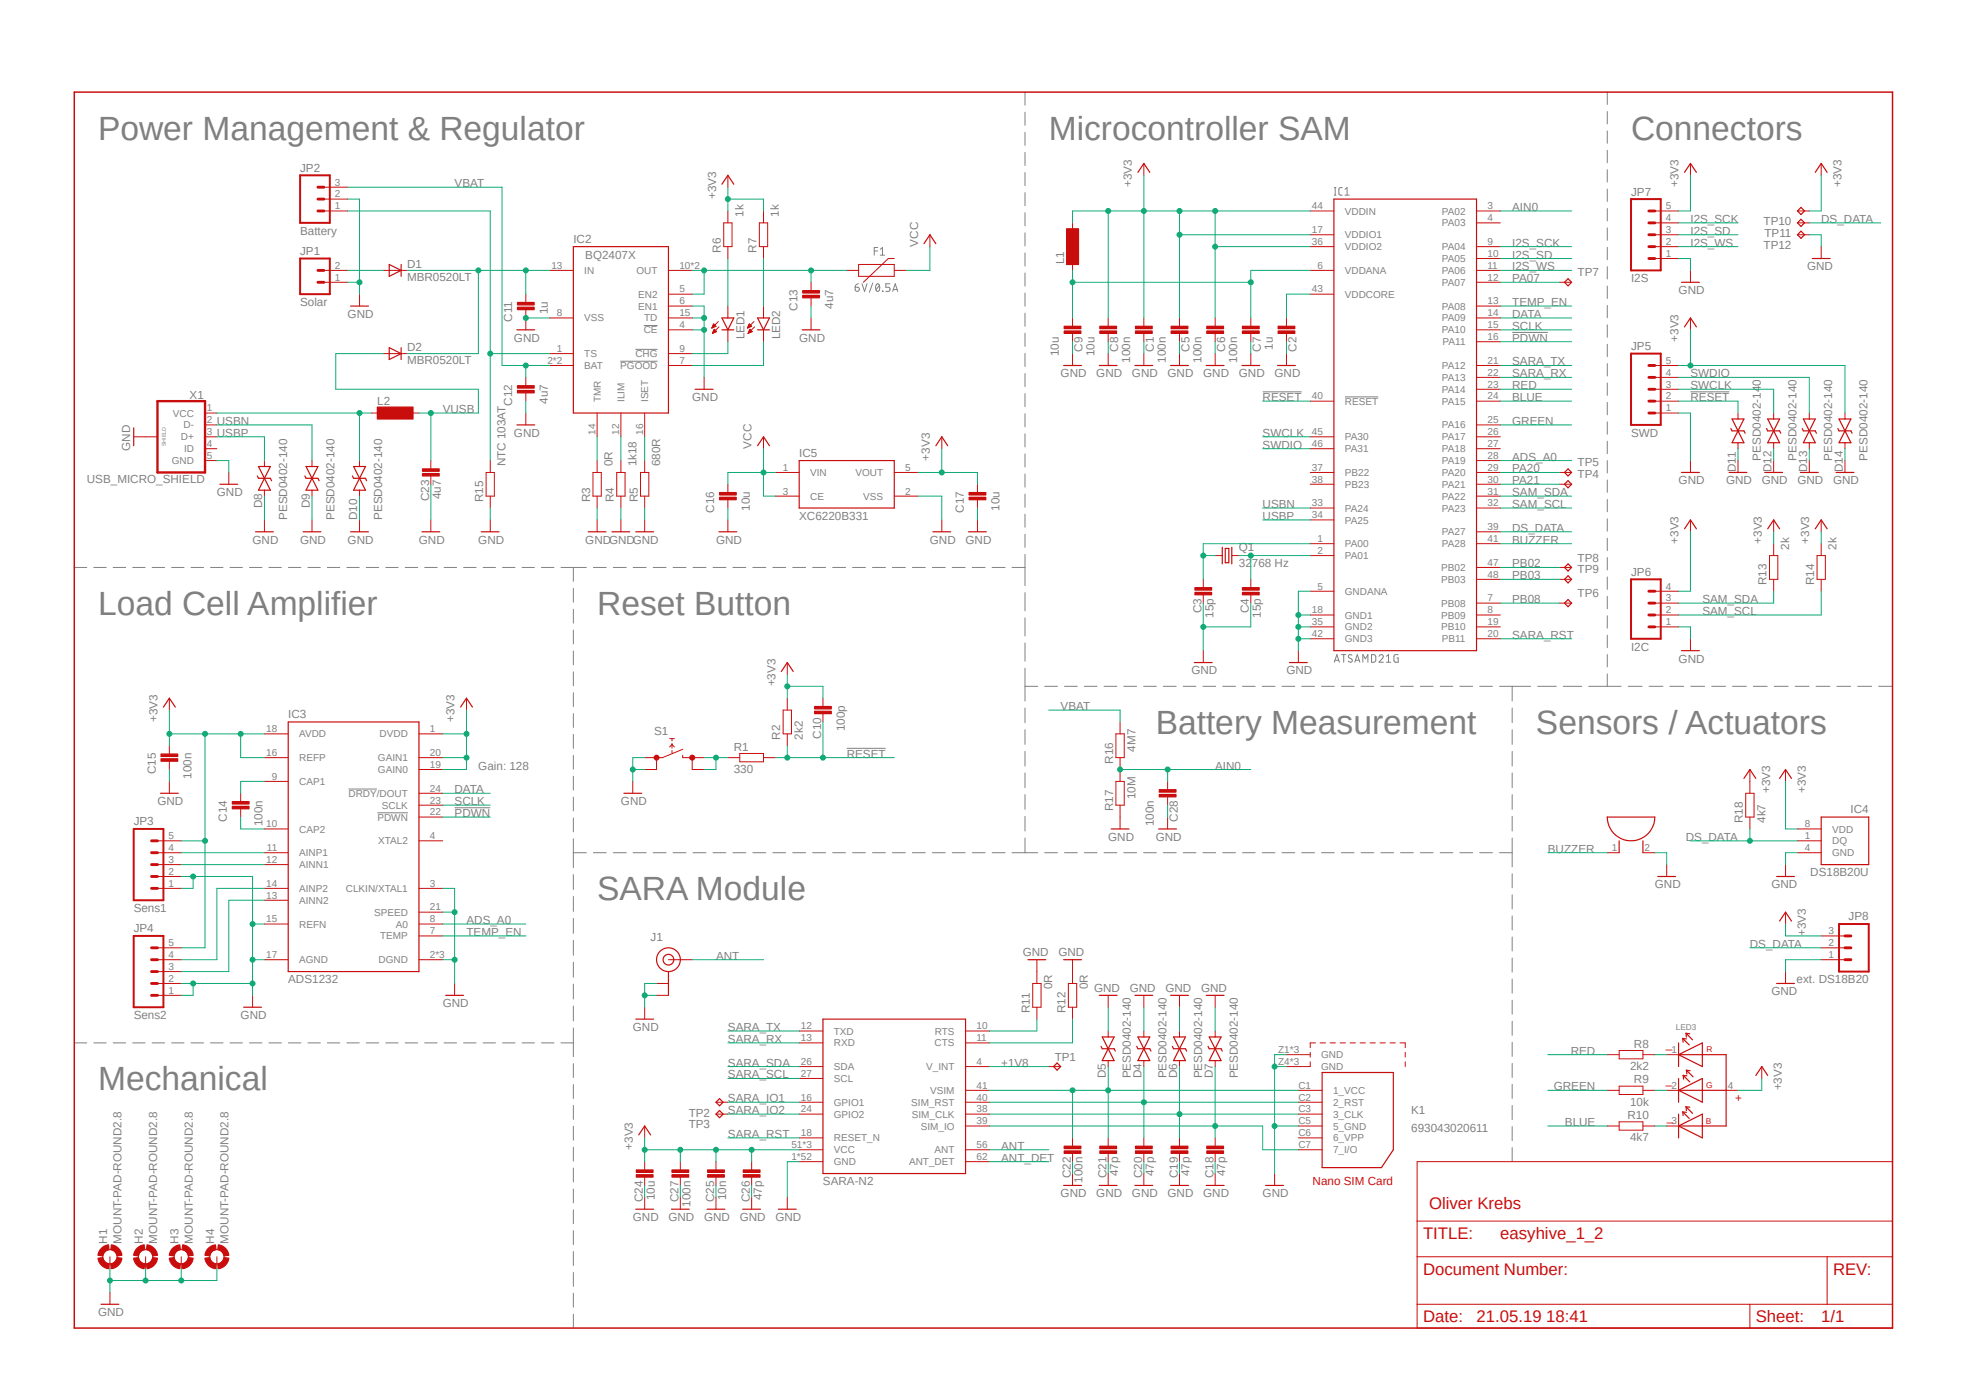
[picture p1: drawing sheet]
<svg xmlns="http://www.w3.org/2000/svg" width="420mm" height="297mm" viewBox="0 0 420 297" stroke-linecap="round" stroke-linejoin="round" font-family="sans-serif">
<defs><g id="words">
<g font-size="7.2" fill="#808080">
<text x="21" y="29.8">Power Management &amp; Regulator</text>
<text x="224.1" y="29.8">Microcontroller SAM</text>
<text x="348.6" y="29.8">Connectors</text>
<text x="21" y="131.4">Load Cell Amplifier</text>
<text x="127.6" y="131.4">Reset Button</text>
<text x="247" y="156.8">Battery Measurement</text>
<text x="328.3" y="156.8">Sensors / Actuators</text>
<text x="127.6" y="192.4">SARA Module</text>
<text x="21" y="233">Mechanical</text>
</g>
<g font-size="3.6" fill="#c90d0c">
<text x="305.4" y="258.4">Oliver Krebs</text>
<text x="304.1" y="264.8">TITLE:</text>
<text x="320.6" y="264.8">easyhive_1_2</text>
<text x="304.1" y="272.4">Document Number:</text>
<text x="391.8" y="272.4">REV:</text>
<text x="304.1" y="282.5">Date:</text>
<text x="315.6" y="282.5">21.05.19 18:41</text>
<text x="375.2" y="282.5">Sheet:</text>
<text x="389.2" y="282.5">1/1</text>
</g>
<g font-size="2.5" fill="#808080">
<text x="64.1" y="36.7">JP2</text>
<text x="97.1" y="40">VBAT</text>
<text x="241.9" y="40" transform="rotate(-90 241.9 40)">+3V3</text>
<text x="348.6" y="41.8">JP7</text>
<text x="358.7" y="40" transform="rotate(-90 358.7 40)">+3V3</text>
<text x="393.5" y="40" transform="rotate(-90 393.5 40)">+3V3</text>
<text x="153" y="42.5" transform="rotate(-90 153 42.5)">+3V3</text>
<text x="158.9" y="46.4" transform="rotate(-90 158.9 46.4)">1k</text>
<text x="166.5" y="46.4" transform="rotate(-90 166.5 46.4)">1k</text>
<text x="323.2" y="45.1">AIN0</text>
<text x="361.3" y="47.6">I2S_SCK</text>
<text x="389.2" y="47.6">DS_DATA</text>
<text x="64.1" y="50.2">Battery</text>
<text x="122.5" y="51.9">IC2</text>
<text x="154.1" y="54" transform="rotate(-90 154.1 54)">R6</text>
<text x="161.7" y="54" transform="rotate(-90 161.7 54)">R7</text>
<text x="196.2" y="52.7" transform="rotate(-90 196.2 52.7)">VCC</text>
<text x="323.2" y="52.7">I2S_SCK</text>
<text x="361.3" y="50.2">I2S_SD</text>
<text x="361.3" y="52.7">I2S_WS</text>
<text x="376.9" y="48.1">TP10</text>
<text x="376.9" y="53.2">TP12</text>
<text x="377.1" y="50.7">TP11</text>
<text x="64.1" y="54.5">JP1</text>
<text x="87" y="57.3">D1</text>
<text x="125.1" y="55.2">BQ2407X</text>
<text x="227.4" y="56.5" transform="rotate(-90 227.4 56.5)">L1</text>
<text x="323.2" y="55.2">I2S_SD</text>
<text x="323.2" y="57.8">I2S_WS</text>
<text x="337.1" y="59.1">TP7</text>
<text x="386.2" y="57.8">GND</text>
<text x="64.1" y="65.4">Solar</text>
<text x="87" y="60.1">MBR0520LT</text>
<text x="323.2" y="65.4">TEMP_EN</text>
<text x="323.2" y="60.3">PA07</text>
<text x="348.6" y="60.3">I2S</text>
<text x="358.7" y="62.9">GND</text>
<text x="74.3" y="67.9">GND</text>
<text x="109.5" y="68.8" transform="rotate(-90 109.5 68.8)">C11</text>
<text x="117.1" y="67.2" transform="rotate(-90 117.1 67.2)">1u</text>
<text x="170.4" y="66.4" transform="rotate(-90 170.4 66.4)">C13</text>
<text x="178" y="66" transform="rotate(-90 178 66)">4u7</text>
<text x="323.2" y="67.9">DATA</text>
<text x="323.2" y="70.5">SCLK</text>
<text x="87" y="77.9">MBR0520LT</text>
<text x="87" y="75.1">D2</text>
<text x="109.8" y="73">GND</text>
<text x="159.1" y="72.5" transform="rotate(-90 159.1 72.5)">LED1</text>
<text x="166.7" y="72.5" transform="rotate(-90 166.7 72.5)">LED2</text>
<text x="170.8" y="73">GND</text>
<text x="226.3" y="76.2" transform="rotate(-90 226.3 76.2)">10u</text>
<text x="231.4" y="75.2" transform="rotate(-90 231.4 75.2)">C9</text>
<text x="233.9" y="76.2" transform="rotate(-90 233.9 76.2)">10u</text>
<text x="239" y="75.2" transform="rotate(-90 239 75.2)">C8</text>
<text x="241.5" y="77.6" transform="rotate(-90 241.5 77.6)">100n</text>
<text x="246.6" y="75.2" transform="rotate(-90 246.6 75.2)">C1</text>
<text x="249.1" y="77.6" transform="rotate(-90 249.1 77.6)">100n</text>
<text x="254.2" y="75.2" transform="rotate(-90 254.2 75.2)">C5</text>
<text x="256.8" y="77.6" transform="rotate(-90 256.8 77.6)">100n</text>
<text x="261.8" y="75.2" transform="rotate(-90 261.8 75.2)">C6</text>
<text x="264.4" y="77.6" transform="rotate(-90 264.4 77.6)">100n</text>
<text x="269.5" y="75.2" transform="rotate(-90 269.5 75.2)">C7</text>
<text x="272" y="74.8" transform="rotate(-90 272 74.8)">1u</text>
<text x="277.1" y="75.2" transform="rotate(-90 277.1 75.2)">C2</text>
<text x="323.2" y="73">PDWN</text>
<text x="348.6" y="74.8">JP5</text>
<text x="358.7" y="73" transform="rotate(-90 358.7 73)">+3V3</text>
<text x="226.7" y="80.6">GND</text>
<text x="234.3" y="80.6">GND</text>
<text x="241.9" y="80.6">GND</text>
<text x="249.5" y="80.6">GND</text>
<text x="257.1" y="80.6">GND</text>
<text x="264.8" y="80.6">GND</text>
<text x="272.4" y="80.6">GND</text>
<text x="323.2" y="83.2">RED</text>
<text x="323.2" y="78.1">SARA_TX</text>
<text x="323.2" y="80.6">SARA_RX</text>
<text x="361.3" y="83.2">SWCLK</text>
<text x="361.3" y="80.6">SWDIO</text>
<text x="40.5" y="85.2">X1</text>
<text x="80.6" y="86.5">L2</text>
<text x="94.6" y="88.3">VUSB</text>
<text x="109.5" y="86.7" transform="rotate(-90 109.5 86.7)">C12</text>
<text x="117.1" y="86.3" transform="rotate(-90 117.1 86.3)">4u7</text>
<text x="147.9" y="85.7">GND</text>
<text x="269.8" y="85.7">RESET</text>
<text x="323.2" y="85.7">BLUE</text>
<text x="361.3" y="85.7">RESET</text>
<text x="46.4" y="90.8">USBN</text>
<text x="46.4" y="93.3">USBP</text>
<text x="109.8" y="93.3">GND</text>
<text x="160.6" y="95.9" transform="rotate(-90 160.6 95.9)">VCC</text>
<text x="269.8" y="93.3">SWCLK</text>
<text x="269.8" y="95.9">SWDIO</text>
<text x="323.2" y="90.8">GREEN</text>
<text x="348.6" y="93.3">SWD</text>
<text x="27.8" y="96.3" transform="rotate(-90 27.8 96.3)">GND</text>
<text x="108.1" y="99.7" transform="rotate(-90 108.1 99.7)">NTC 103AT</text>
<text x="130.9" y="99.7" transform="rotate(-90 130.9 99.7)">0R</text>
<text x="136" y="99.7" transform="rotate(-90 136 99.7)">1k18</text>
<text x="141.1" y="99.7" transform="rotate(-90 141.1 99.7)">680R</text>
<text x="170.8" y="97.7">IC5</text>
<text x="198.7" y="98.4" transform="rotate(-90 198.7 98.4)">+3V3</text>
<text x="323.2" y="101">PA20</text>
<text x="323.2" y="98.4">ADS_A0</text>
<text x="337.1" y="99.7">TP5</text>
<text x="371" y="101" transform="rotate(-90 371 101)">D11</text>
<text x="376.3" y="98.4" transform="rotate(-90 376.3 98.4)">PESD0402-140</text>
<text x="378.6" y="101" transform="rotate(-90 378.6 101)">D12</text>
<text x="383.9" y="98.4" transform="rotate(-90 383.9 98.4)">PESD0402-140</text>
<text x="386.2" y="101" transform="rotate(-90 386.2 101)">D13</text>
<text x="391.5" y="98.4" transform="rotate(-90 391.5 98.4)">PESD0402-140</text>
<text x="393.8" y="101" transform="rotate(-90 393.8 101)">D14</text>
<text x="399.1" y="98.4" transform="rotate(-90 399.1 98.4)">PESD0402-140</text>
<text x="18.6" y="103.2">USB_MICRO_SHIELD</text>
<text x="46.4" y="106">GND</text>
<text x="91.7" y="107.1" transform="rotate(-90 91.7 107.1)">C23</text>
<text x="94.2" y="106.6" transform="rotate(-90 94.2 106.6)">4u7</text>
<text x="103.3" y="107.3" transform="rotate(-90 103.3 107.3)">R15</text>
<text x="126.1" y="107.3" transform="rotate(-90 126.1 107.3)">R3</text>
<text x="131.2" y="107.3" transform="rotate(-90 131.2 107.3)">R4</text>
<text x="136.3" y="107.3" transform="rotate(-90 136.3 107.3)">R5</text>
<text x="323.2" y="106">SAM_SDA</text>
<text x="323.2" y="103.5">PA21</text>
<text x="337.1" y="102.2">TP4</text>
<text x="358.7" y="103.5">GND</text>
<text x="368.9" y="103.5">GND</text>
<text x="376.5" y="103.5">GND</text>
<text x="384.1" y="103.5">GND</text>
<text x="391.7" y="103.5">GND</text>
<text x="56" y="108.6" transform="rotate(-90 56 108.6)">D8</text>
<text x="61.4" y="111.1" transform="rotate(-90 61.4 111.1)">PESD0402-140</text>
<text x="66.2" y="108.6" transform="rotate(-90 66.2 108.6)">D9</text>
<text x="71.5" y="111.1" transform="rotate(-90 71.5 111.1)">PESD0402-140</text>
<text x="76.3" y="111.1" transform="rotate(-90 76.3 111.1)">D10</text>
<text x="81.7" y="111.1" transform="rotate(-90 81.7 111.1)">PESD0402-140</text>
<text x="152.6" y="109.6" transform="rotate(-90 152.6 109.6)">C16</text>
<text x="160.3" y="109.2" transform="rotate(-90 160.3 109.2)">10u</text>
<text x="170.8" y="111.1">XC6220B331</text>
<text x="206" y="109.6" transform="rotate(-90 206 109.6)">C17</text>
<text x="213.6" y="109.2" transform="rotate(-90 213.6 109.2)">10u</text>
<text x="269.8" y="111.1">USBP</text>
<text x="269.8" y="108.6">USBN</text>
<text x="323.2" y="113.7">DS_DATA</text>
<text x="323.2" y="108.6">SAM_SCL</text>
<text x="54" y="116.2">GND</text>
<text x="64.1" y="116.2">GND</text>
<text x="74.3" y="116.2">GND</text>
<text x="89.5" y="116.2">GND</text>
<text x="102.2" y="116.2">GND</text>
<text x="125.1" y="116.2">GNDGNDGND</text>
<text x="153" y="116.2">GND</text>
<text x="198.7" y="116.2">GND</text>
<text x="206.4" y="116.2">GND</text>
<text x="264.8" y="117.7">Q1</text>
<text x="323.2" y="116.2">BUZZER</text>
<text x="358.7" y="116.2" transform="rotate(-90 358.7 116.2)">+3V3</text>
<text x="376.5" y="116.2" transform="rotate(-90 376.5 116.2)">+3V3</text>
<text x="382.4" y="117.5" transform="rotate(-90 382.4 117.5)">2k</text>
<text x="386.7" y="116.2" transform="rotate(-90 386.7 116.2)">+3V3</text>
<text x="392.5" y="117.5" transform="rotate(-90 392.5 117.5)">2k</text>
<text x="264.8" y="121.3">32768 Hz</text>
<text x="323.2" y="121.3">PB02</text>
<text x="323.2" y="123.8">PB03</text>
<text x="337.1" y="120">TP8</text>
<text x="337.1" y="122.5">TP9</text>
<text x="348.6" y="123">JP6</text>
<text x="377.6" y="125.1" transform="rotate(-90 377.6 125.1)">R13</text>
<text x="387.7" y="125.1" transform="rotate(-90 387.7 125.1)">R14</text>
<text x="256.8" y="131.1" transform="rotate(-90 256.8 131.1)">C3</text>
<text x="266.9" y="131.1" transform="rotate(-90 266.9 131.1)">C4</text>
<text x="323.2" y="128.9">PB08</text>
<text x="337.1" y="127.6">TP6</text>
<text x="363.8" y="128.9">SAM_SDA</text>
<text x="363.8" y="131.4">SAM_SCL</text>
<text x="259.3" y="132" transform="rotate(-90 259.3 132)">15p</text>
<text x="269.5" y="132" transform="rotate(-90 269.5 132)">15p</text>
<text x="323.2" y="136.5">SARA_RST</text>
<text x="348.6" y="139">I2C</text>
<text x="358.7" y="141.6">GND</text>
<text x="165.7" y="146.7" transform="rotate(-90 165.7 146.7)">+3V3</text>
<text x="254.6" y="144.1">GND</text>
<text x="274.9" y="144.1">GND</text>
<text x="33.7" y="154.3" transform="rotate(-90 33.7 154.3)">+3V3</text>
<text x="61.6" y="153.5">IC3</text>
<text x="97.1" y="154.3" transform="rotate(-90 97.1 154.3)">+3V3</text>
<text x="226.7" y="151.7">VBAT</text>
<text x="139.8" y="157.1">S1</text>
<text x="156.8" y="160.4">R1</text>
<text x="166.8" y="158.1" transform="rotate(-90 166.8 158.1)">R2</text>
<text x="171.6" y="158.1" transform="rotate(-90 171.6 158.1)">2k2</text>
<text x="175.5" y="157.8" transform="rotate(-90 175.5 157.8)">C10</text>
<text x="180.6" y="156.3" transform="rotate(-90 180.6 156.3)">100p</text>
<text x="181" y="161.9">RESET</text>
<text x="242.7" y="160.6" transform="rotate(-90 242.7 160.6)">4M7</text>
<text x="33.3" y="165.5" transform="rotate(-90 33.3 165.5)">C15</text>
<text x="40.9" y="166.5" transform="rotate(-90 40.9 166.5)">100n</text>
<text x="102.2" y="164.4">Gain: 128</text>
<text x="156.8" y="165.2">330</text>
<text x="237.9" y="163.2" transform="rotate(-90 237.9 163.2)">R16</text>
<text x="259.7" y="164.4">AIN0</text>
<text x="33.7" y="172.1">GND</text>
<text x="97.1" y="169.5">DATA</text>
<text x="97.1" y="172.1">SCLK</text>
<text x="132.7" y="172.1">GND</text>
<text x="237.9" y="173.3" transform="rotate(-90 237.9 173.3)">R17</text>
<text x="242.7" y="170.8" transform="rotate(-90 242.7 170.8)">10M</text>
<text x="378.3" y="169.5" transform="rotate(-90 378.3 169.5)">+3V3</text>
<text x="385.9" y="169.5" transform="rotate(-90 385.9 169.5)">+3V3</text>
<text x="395.5" y="173.8">IC4</text>
<text x="28.6" y="176.4">JP3</text>
<text x="48.5" y="175.6" transform="rotate(-90 48.5 175.6)">C14</text>
<text x="56.1" y="176.6" transform="rotate(-90 56.1 176.6)">100n</text>
<text x="97.1" y="174.6">PDWN</text>
<text x="236.8" y="179.7">GND</text>
<text x="246.6" y="176.6" transform="rotate(-90 246.6 176.6)">100n</text>
<text x="247" y="179.7">GND</text>
<text x="251.7" y="175.6" transform="rotate(-90 251.7 175.6)">C28</text>
<text x="360.3" y="179.7">DS_DATA</text>
<text x="372.5" y="175.9" transform="rotate(-90 372.5 175.9)">R18</text>
<text x="377.3" y="175.9" transform="rotate(-90 377.3 175.9)">4k7</text>
<text x="330.8" y="182.2">BUZZER</text>
<text x="353.7" y="189.8">GND</text>
<text x="378.6" y="189.8">GND</text>
<text x="386.9" y="187.3">DS18B20U</text>
<text x="28.6" y="194.9">Sens1</text>
<text x="99.7" y="197.5">ADS_A0</text>
<text x="395.1" y="196.7">JP8</text>
<text x="28.6" y="199.2">JP4</text>
<text x="99.7" y="200">TEMP_EN</text>
<text x="139.1" y="201">J1</text>
<text x="374" y="202.5">DS_DATA</text>
<text x="385.9" y="200" transform="rotate(-90 385.9 200)">+3V3</text>
<text x="153" y="205.1">ANT</text>
<text x="218.6" y="204.3">GND</text>
<text x="226.2" y="204.3">GND</text>
<text x="61.6" y="210.2">ADS1232</text>
<text x="94.6" y="215.2">GND</text>
<text x="224.9" y="211.4" transform="rotate(-90 224.9 211.4)">0R</text>
<text x="232.5" y="211.4" transform="rotate(-90 232.5 211.4)">0R</text>
<text x="233.8" y="211.9">GND</text>
<text x="241.4" y="211.9">GND</text>
<text x="249.1" y="211.9">GND</text>
<text x="256.7" y="211.9">GND</text>
<text x="378.6" y="212.7">GND</text>
<text x="384" y="210.2">ext. DS18B20</text>
<text x="28.6" y="217.8">Sens2</text>
<text x="51.4" y="217.8">GND</text>
<text x="135.2" y="220.3">GND</text>
<text x="155.6" y="220.3">SARA_TX</text>
<text x="220.1" y="216.5" transform="rotate(-90 220.1 216.5)">R11</text>
<text x="227.7" y="216.5" transform="rotate(-90 227.7 216.5)">R12</text>
<text x="155.6" y="222.9">SARA_RX</text>
<text x="155.6" y="227.9">SARA_SDA</text>
<text x="214" y="227.9">+1V8</text>
<text x="225.4" y="226.7">TP1</text>
<text x="335.7" y="225.4">RED</text>
<text x="349.2" y="223.9">R8</text>
<text x="155.6" y="230.5">SARA_SCL</text>
<text x="236.3" y="230.5" transform="rotate(-90 236.3 230.5)">D5</text>
<text x="241.7" y="230.5" transform="rotate(-90 241.7 230.5)">PESD0402-140</text>
<text x="244" y="230.5" transform="rotate(-90 244 230.5)">D4</text>
<text x="249.3" y="230.5" transform="rotate(-90 249.3 230.5)">PESD0402-140</text>
<text x="251.6" y="230.5" transform="rotate(-90 251.6 230.5)">D6</text>
<text x="256.9" y="230.5" transform="rotate(-90 256.9 230.5)">PESD0402-140</text>
<text x="259.2" y="230.5" transform="rotate(-90 259.2 230.5)">D7</text>
<text x="264.5" y="230.5" transform="rotate(-90 264.5 230.5)">PESD0402-140</text>
<text x="332.1" y="233">GREEN</text>
<text x="348.4" y="228.7">2k2</text>
<text x="349.2" y="231.5">R9</text>
<text x="380.8" y="233" transform="rotate(-90 380.8 233)">+3V3</text>
<text x="147.2" y="238.6">TP2</text>
<text x="155.6" y="235.6">SARA_IO1</text>
<text x="155.6" y="238.1">SARA_IO2</text>
<text x="301.6" y="238.1">K1</text>
<text x="347.8" y="239.1">R10</text>
<text x="348.4" y="236.3">10k</text>
<text x="135.2" y="245.7" transform="rotate(-90 135.2 245.7)">+3V3</text>
<text x="147.2" y="241.1">TP3</text>
<text x="155.6" y="243.2">SARA_RST</text>
<text x="214" y="245.7">ANT</text>
<text x="301.6" y="241.9">693043020611</text>
<text x="334.4" y="240.6">BLUE</text>
<text x="348.4" y="243.9">4k7</text>
<text x="214" y="248.2">ANT_DET</text>
<text x="228.8" y="251.8" transform="rotate(-90 228.8 251.8)">C22</text>
<text x="236.4" y="251.8" transform="rotate(-90 236.4 251.8)">C21</text>
<text x="239" y="251.4" transform="rotate(-90 239 251.4)">47p</text>
<text x="244.1" y="251.8" transform="rotate(-90 244.1 251.8)">C20</text>
<text x="246.6" y="251.4" transform="rotate(-90 246.6 251.4)">47p</text>
<text x="251.7" y="251.8" transform="rotate(-90 251.7 251.8)">C19</text>
<text x="254.2" y="251.4" transform="rotate(-90 254.2 251.4)">47p</text>
<text x="259.3" y="251.8" transform="rotate(-90 259.3 251.8)">C18</text>
<text x="261.8" y="251.4" transform="rotate(-90 261.8 251.4)">47p</text>
<text x="137.4" y="256.9" transform="rotate(-90 137.4 256.9)">C24</text>
<text x="139.9" y="256.5" transform="rotate(-90 139.9 256.5)">10u</text>
<text x="145" y="256.9" transform="rotate(-90 145 256.9)">C27</text>
<text x="147.6" y="257.9" transform="rotate(-90 147.6 257.9)">100n</text>
<text x="152.6" y="256.9" transform="rotate(-90 152.6 256.9)">C25</text>
<text x="155.2" y="256.5" transform="rotate(-90 155.2 256.5)">10n</text>
<text x="160.3" y="256.9" transform="rotate(-90 160.3 256.9)">C26</text>
<text x="162.8" y="256.5" transform="rotate(-90 162.8 256.5)">47p</text>
<text x="175.9" y="253.3">SARA-N2</text>
<text x="226.7" y="255.9">GND</text>
<text x="231.4" y="252.8" transform="rotate(-90 231.4 252.8)">100n</text>
<text x="234.3" y="255.9">GND</text>
<text x="241.9" y="255.9">GND</text>
<text x="249.5" y="255.9">GND</text>
<text x="257.1" y="255.9">GND</text>
<text x="269.8" y="255.9">GND</text>
<text x="135.2" y="260.9">GND</text>
<text x="142.9" y="260.9">GND</text>
<text x="150.5" y="260.9">GND</text>
<text x="158.1" y="260.9">GND</text>
<text x="165.7" y="260.9">GND</text>
<text x="22.9" y="265.8" transform="rotate(-90 22.9 265.8)">H1</text>
<text x="26" y="265.8" transform="rotate(-90 26 265.8)">MOUNT-PAD-ROUND2.8</text>
<text x="30.5" y="265.8" transform="rotate(-90 30.5 265.8)">H2</text>
<text x="33.6" y="265.8" transform="rotate(-90 33.6 265.8)">MOUNT-PAD-ROUND2.8</text>
<text x="38.1" y="265.8" transform="rotate(-90 38.1 265.8)">H3</text>
<text x="41.2" y="265.8" transform="rotate(-90 41.2 265.8)">MOUNT-PAD-ROUND2.8</text>
<text x="45.8" y="265.8" transform="rotate(-90 45.8 265.8)">H4</text>
<text x="48.8" y="265.8" transform="rotate(-90 48.8 265.8)">MOUNT-PAD-ROUND2.8</text>
<text x="21" y="281.3">GND</text>
</g>
<g font-size="2.5" fill="#c90d0c">
<text x="356" y="224.1">_</text>
<text x="356" y="231.8">_</text>
<text x="356.3" y="239.6">_</text>
<text x="370.8" y="235.4">+</text>
<text x="280.5" y="253.2">Nano SIM Card</text>
</g>
<g font-size="2.1" fill="#808080">
<text x="71.5" y="39.6">3</text>
<text x="71.5" y="44.7">1</text>
<text x="71.5" y="42.2">2</text>
<text x="280.4" y="44.7">44</text>
<text x="287.4" y="45.8">VDDIN</text>
<text x="308.1" y="45.8">PA02</text>
<text x="317.9" y="44.7">3</text>
<text x="317.9" y="47.3">4</text>
<text x="356" y="47.3">4</text>
<text x="356" y="44.7">5</text>
<text x="280.4" y="49.8">17</text>
<text x="280.4" y="52.3">36</text>
<text x="287.4" y="50.9">VDDIO1</text>
<text x="287.4" y="53.5">VDDIO2</text>
<text x="308.1" y="48.4">PA03</text>
<text x="308.1" y="53.5">PA04</text>
<text x="317.9" y="52.3">9</text>
<text x="356" y="52.3">2</text>
<text x="356" y="49.8">3</text>
<text x="71.5" y="60">1</text>
<text x="71.5" y="57.4">2</text>
<text x="117.8" y="57.4">13</text>
<text x="124.9" y="58.5">IN</text>
<text x="136" y="58.5">OUT</text>
<text x="145.2" y="57.4">10*2</text>
<text x="281.6" y="57.4">6</text>
<text x="287.4" y="58.5">VDDANA</text>
<text x="308.1" y="56">PA05</text>
<text x="308.1" y="58.5">PA06</text>
<text x="317.9" y="54.9">10</text>
<text x="317.9" y="57.4">11</text>
<text x="317.9" y="60">12</text>
<text x="356" y="54.9">1</text>
<text x="136.4" y="63.6">EN2</text>
<text x="145.2" y="65">6</text>
<text x="145.2" y="62.5">5</text>
<text x="280.4" y="62.5">43</text>
<text x="287.4" y="63.6">VDDCORE</text>
<text x="308.1" y="61.1">PA07</text>
<text x="317.9" y="65">13</text>
<text x="119" y="67.6">8</text>
<text x="124.9" y="68.7">VSS</text>
<text x="136.4" y="66.2">EN1</text>
<text x="137.6" y="71.2">CE</text>
<text x="137.7" y="68.7">TD</text>
<text x="145.2" y="70.1">4</text>
<text x="145.2" y="67.6">15</text>
<text x="308.1" y="66.2">PA08</text>
<text x="308.1" y="68.7">PA09</text>
<text x="308.1" y="71.2">PA10</text>
<text x="317.9" y="67.6">14</text>
<text x="317.9" y="70.1">15</text>
<text x="117" y="77.7">2*2</text>
<text x="119" y="75.2">1</text>
<text x="124.9" y="76.3">TS</text>
<text x="135.8" y="76.3">CHG</text>
<text x="145.2" y="75.2">9</text>
<text x="145.2" y="77.7">7</text>
<text x="308.3" y="73.8">PA11</text>
<text x="317.9" y="72.7">16</text>
<text x="317.9" y="77.7">21</text>
<text x="356" y="77.7">5</text>
<text x="124.9" y="78.9">BAT</text>
<text x="132.6" y="78.9">PGOOD</text>
<text x="308.1" y="78.9">PA12</text>
<text x="308.1" y="81.4">PA13</text>
<text x="308.1" y="83.9">PA14</text>
<text x="317.9" y="80.3">22</text>
<text x="317.9" y="82.8">23</text>
<text x="356" y="82.8">3</text>
<text x="356" y="80.3">4</text>
<text x="37" y="89">VCC</text>
<text x="44.2" y="87.9">1</text>
<text x="128.4" y="85.9" transform="rotate(-90 128.4 85.9)">TMR</text>
<text x="133.5" y="85.9" transform="rotate(-90 133.5 85.9)">ILIM</text>
<text x="138.5" y="85.9" transform="rotate(-90 138.5 85.9)">ISET</text>
<text x="280.4" y="85.4">40</text>
<text x="287.4" y="86.5">RESET</text>
<text x="308.1" y="86.5">PA15</text>
<text x="317.9" y="85.4">24</text>
<text x="356" y="87.9">1</text>
<text x="356" y="85.4">2</text>
<text x="38.7" y="94.1">D+</text>
<text x="39.2" y="91.6">D-</text>
<text x="44.2" y="90.4">2</text>
<text x="44.2" y="93">3</text>
<text x="44.2" y="95.5">4</text>
<text x="127.3" y="93" transform="rotate(-90 127.3 93)">14</text>
<text x="132.3" y="93" transform="rotate(-90 132.3 93)">12</text>
<text x="137.4" y="93" transform="rotate(-90 137.4 93)">16</text>
<text x="280.4" y="93">45</text>
<text x="280.4" y="95.5">46</text>
<text x="287.4" y="94.1">PA30</text>
<text x="308.1" y="91.6">PA16</text>
<text x="308.1" y="94.1">PA17</text>
<text x="317.9" y="90.4">25</text>
<text x="317.9" y="93">26</text>
<text x="317.9" y="95.5">27</text>
<text x="36.7" y="99.2">GND</text>
<text x="39.3" y="96.6">ID</text>
<text x="44.2" y="98.1">5</text>
<text x="167.3" y="100.6">1</text>
<text x="173.1" y="101.7">VIN</text>
<text x="182.8" y="101.7">VOUT</text>
<text x="193.5" y="100.6">5</text>
<text x="280.4" y="100.6">37</text>
<text x="287.4" y="101.7">PB22</text>
<text x="287.4" y="96.6">PA31</text>
<text x="308.1" y="96.6">PA18</text>
<text x="308.1" y="99.2">PA19</text>
<text x="308.1" y="101.7">PA20</text>
<text x="317.9" y="98.1">28</text>
<text x="317.9" y="100.6">29</text>
<text x="167.3" y="105.7">3</text>
<text x="173.1" y="106.8">CE</text>
<text x="184.5" y="106.8">VSS</text>
<text x="193.5" y="105.7">2</text>
<text x="280.4" y="103.1">38</text>
<text x="287.4" y="104.3">PB23</text>
<text x="308.1" y="104.3">PA21</text>
<text x="308.1" y="106.8">PA22</text>
<text x="317.9" y="103.1">30</text>
<text x="317.9" y="105.7">31</text>
<text x="280.4" y="108.2">33</text>
<text x="280.4" y="110.8">34</text>
<text x="287.4" y="109.3">PA24</text>
<text x="287.4" y="111.9">PA25</text>
<text x="308.1" y="109.3">PA23</text>
<text x="317.9" y="108.2">32</text>
<text x="317.9" y="113.3">39</text>
<text x="281.6" y="115.8">1</text>
<text x="281.6" y="118.4">2</text>
<text x="287.4" y="117">PA00</text>
<text x="287.4" y="119.5">PA01</text>
<text x="308.1" y="114.4">PA27</text>
<text x="308.1" y="117">PA28</text>
<text x="317.9" y="115.8">41</text>
<text x="281.6" y="126">5</text>
<text x="308" y="122">PB02</text>
<text x="308" y="124.6">PB03</text>
<text x="317.9" y="120.9">47</text>
<text x="317.9" y="123.5">48</text>
<text x="356" y="126">4</text>
<text x="280.4" y="131.1">18</text>
<text x="287.4" y="127.1">GNDANA</text>
<text x="308" y="129.7">PB08</text>
<text x="317.9" y="128.5">7</text>
<text x="317.9" y="131.1">8</text>
<text x="356" y="131.1">2</text>
<text x="356" y="128.5">3</text>
<text x="280.4" y="136.2">42</text>
<text x="280.4" y="133.6">35</text>
<text x="287.4" y="132.2">GND1</text>
<text x="287.4" y="137.3">GND3</text>
<text x="287.4" y="134.7">GND2</text>
<text x="308" y="132.2">PB09</text>
<text x="308" y="134.7">PB10</text>
<text x="308.1" y="137.3">PB11</text>
<text x="317.9" y="133.6">19</text>
<text x="317.9" y="136.2">20</text>
<text x="356" y="133.6">1</text>
<text x="56.9" y="156.5">18</text>
<text x="56.9" y="161.5">16</text>
<text x="63.9" y="157.6">AVDD</text>
<text x="81.1" y="157.6">DVDD</text>
<text x="91.9" y="161.5">20</text>
<text x="91.9" y="156.5">1</text>
<text x="58.1" y="166.6">9</text>
<text x="63.9" y="162.7">REFP</text>
<text x="63.9" y="167.7">CAP1</text>
<text x="80.8" y="165.2">GAIN0</text>
<text x="80.8" y="162.7">GAIN1</text>
<text x="91.9" y="164.1">19</text>
<text x="74.5" y="170.3">DRDY/DOUT</text>
<text x="81.6" y="172.8">SCLK</text>
<text x="91.9" y="171.7">23</text>
<text x="91.9" y="169.2">24</text>
<text x="36" y="179.3">5</text>
<text x="56.9" y="176.8">10</text>
<text x="63.9" y="177.9">CAP2</text>
<text x="80.6" y="175.4">PDWN</text>
<text x="91.9" y="179.3">4</text>
<text x="91.9" y="174.2">22</text>
<text x="385.7" y="179.3">1</text>
<text x="385.7" y="176.8">8</text>
<text x="391.5" y="177.9">VDD</text>
<text x="36" y="184.4">3</text>
<text x="36" y="181.9">4</text>
<text x="56.9" y="184.4">12</text>
<text x="57" y="181.9">11</text>
<text x="63.9" y="183">AINP1</text>
<text x="63.9" y="185.5">AINN1</text>
<text x="80.8" y="180.4">XTAL2</text>
<text x="344.5" y="181.9">1</text>
<text x="351.5" y="181.9">2</text>
<text x="385.7" y="181.9">4</text>
<text x="391.5" y="180.4">DQ</text>
<text x="391.5" y="183">GND</text>
<text x="36" y="189.5">1</text>
<text x="36" y="186.9">2</text>
<text x="56.9" y="189.5">14</text>
<text x="63.9" y="190.6">AINP2</text>
<text x="73.9" y="190.6">CLKIN/XTAL1</text>
<text x="91.9" y="189.5">3</text>
<text x="56.9" y="192">13</text>
<text x="56.9" y="197.1">15</text>
<text x="63.9" y="193.1">AINN2</text>
<text x="80" y="195.7">SPEED</text>
<text x="91.9" y="197.1">8</text>
<text x="91.9" y="194.6">21</text>
<text x="36" y="202.2">5</text>
<text x="63.9" y="198.2">REFN</text>
<text x="81.2" y="200.8">TEMP</text>
<text x="84.6" y="198.2">A0</text>
<text x="91.9" y="199.6">7</text>
<text x="390.8" y="202.2">2</text>
<text x="390.8" y="199.6">3</text>
<text x="36" y="209.8">2</text>
<text x="36" y="207.3">3</text>
<text x="36" y="204.7">4</text>
<text x="56.9" y="204.7">17</text>
<text x="63.9" y="205.8">AGND</text>
<text x="80.9" y="205.8">DGND</text>
<text x="91.9" y="204.7">2*3</text>
<text x="390.8" y="204.7">1</text>
<text x="36" y="212.3">1</text>
<text x="171.2" y="220">12</text>
<text x="178.2" y="221.1">TXD</text>
<text x="199.8" y="221.1">RTS</text>
<text x="208.7" y="220">10</text>
<text x="171.2" y="222.5">13</text>
<text x="171.2" y="227.6">26</text>
<text x="178.2" y="223.6">RXD</text>
<text x="199.7" y="223.6">CTS</text>
<text x="208.7" y="222.5">11</text>
<text x="208.7" y="227.6">4</text>
<text x="273.2" y="225">Z1*3</text>
<text x="273.2" y="227.6">Z4*3</text>
<text x="282.3" y="226.2">GND</text>
<text x="357.2" y="225">1</text>
<text x="171.2" y="230.1">27</text>
<text x="178.2" y="228.7">SDA</text>
<text x="178.2" y="231.2">SCL</text>
<text x="198" y="228.7">V_INT</text>
<text x="198.8" y="233.8">VSIM</text>
<text x="208.7" y="232.7">41</text>
<text x="277.5" y="232.7">C1</text>
<text x="282.3" y="228.7">GND</text>
<text x="284.9" y="233.8">1_VCC</text>
<text x="357.2" y="232.7">2</text>
<text x="369.2" y="232.7">4</text>
<text x="171.2" y="235.2">16</text>
<text x="171.2" y="237.7">24</text>
<text x="178.2" y="236.3">GPIO1</text>
<text x="178.2" y="238.9">GPIO2</text>
<text x="194.7" y="236.3">SIM_RST</text>
<text x="194.9" y="238.9">SIM_CLK</text>
<text x="208.7" y="235.2">40</text>
<text x="208.7" y="237.7">38</text>
<text x="277.5" y="235.2">C2</text>
<text x="277.5" y="237.7">C3</text>
<text x="284.9" y="236.3">2_RST</text>
<text x="284.9" y="238.9">3_CLK</text>
<text x="169.1" y="245.4">51*3</text>
<text x="171.2" y="242.8">18</text>
<text x="178.2" y="243.9">RESET_N</text>
<text x="196.8" y="241.4">SIM_IO</text>
<text x="208.7" y="245.4">56</text>
<text x="208.7" y="240.3">39</text>
<text x="277.5" y="240.3">C5</text>
<text x="277.5" y="242.8">C6</text>
<text x="277.5" y="245.4">C7</text>
<text x="284.9" y="241.4">5_GND</text>
<text x="284.9" y="243.9">6_VPP</text>
<text x="357.2" y="240.3">3</text>
<text x="169.1" y="247.9">1*52</text>
<text x="178.2" y="246.5">VCC</text>
<text x="178.2" y="249">GND</text>
<text x="194.3" y="249">ANT_DET</text>
<text x="199.7" y="246.5">ANT</text>
<text x="208.7" y="247.9">62</text>
<text x="284.9" y="246.5">7_I/O</text>
</g>
<text font-size="1.8" fill="#808080" x="358.1" y="220">LED3</text>
<g font-size="1.8" fill="#c90d0c">
<text x="364.7" y="224.8">R</text>
<text x="364.6" y="232.6">G</text>
<text x="364.6" y="240.1">B</text>
</g>
<text font-size="1.1" fill="#808080" x="35.5" y="95.4" transform="rotate(-90 35.5 95.4)">SHIELD</text>
</g></defs>
<g fill="none" stroke="#808080" stroke-width=".21">
<path d="M219.1 19.7v2.8M343.5 19.7v2.6M219.1 24v2.8M219.1 28.3v2.8M219.1 32.6v2.8M219.1 36.9v2.8M343.5 23.8v2.7M343.5 28v2.6M343.5 32.1v2.7M343.5 36.3v2.6M186.8 53.6h.8M187.6 52.9h-.8v1.6"/>
<path d="M188.1 53.3l.5-.4v1.6M188.1 54.5h.9M219.1 41.2v2.8M219.1 45.5v2.8M219.1 49.8v2.8M219.1 54.1v2.8M219.1 58.3v2.8M285.2 41.7h.3M285.2 40.1h.3M285.3 40.1v1.6M286.9 40.1h-.5l-.3 .3 .1 1.1 .2 .2h.5M287.4 41.7h1"/>
<path d="M287.4 40.4l.5-.3v1.6M343.5 40.4v2.7M343.5 44.6v2.6M343.5 48.7v2.6M343.5 52.9v2.6M343.5 57v2.6M132.6 77.2h7.9M135.8 74.7h4.7M137.6 69.6h2.9M182.8 61.4h.5a.45 .45 0 0 1 .4 .5 .45 .45 0 0 1-.5 .4 .45 .45 0 0 1-.4-.5zM183.5 60.6l-.6 .3-.1 .5M184.2 60.6l.6 1.7 .5-1.7"/>
<path d="M186.5 60.5l-.7 2M187.3 60.8l.3-.2a.97 .97 0 0 1 0 1.7 1 1 0 0 1-.3-1.5zM187.9 61l-.7 .9M188.6 62.2l.1 .1zM190.2 60.6h-.9v.8h.5a.45 .45 0 0 1 .4 .4 .45 .45 0 0 1-.4 .5h-.5M190.8 62.3l.5-1.7 .6 1.7M190.9 61.9h.8M219.1 62.6v2.8M219.1 66.9v2.8M219.1 71.2v2.8M219.1 75.5v2.8M219.1 79.8v2.8"/>
<path d="M323.2 71h7.6M343.5 61.1v2.7M343.5 65.3v2.6M343.5 69.4v2.7M343.5 73.6v2.6M343.5 77.7v2.6M219.1 84.1v2.8M219.1 88.4v2.8M219.1 92.7v2.8M219.1 97v2.8M269.9 83.7h8.3M287.4 84.8h7.2"/>
<path d="M343.5 81.9v2.6M343.5 86v2.6M343.5 90.1v2.7M343.5 94.3v2.6M343.5 98.4v2.7M361.3 83.7h8.3M219.1 101.3v2.8M219.1 105.6v2.8M219.1 109.9v2.8M219.1 114.2v2.8M219.1 118.5v6.7M343.5 102.6v2.6"/>
<path d="M343.5 106.7v2.7M343.5 110.9v2.6M343.5 115v2.7M343.5 119.1v2.7M15.9 121.3h2.6M20 121.3h2.7M24.2 121.3h2.7M28.4 121.3h2.6M32.5 121.3h2.7M36.7 121.3h2.6M40.8 121.3h2.7M45 121.3h2.7"/>
<path d="M49.1 121.3h2.7M53.3 121.3h2.7M57.5 121.3h2.6M61.6 121.3h2.7M65.8 121.3h2.7M70 121.3h2.6M74.1 121.3h2.7M78.3 121.3h2.6M82.4 121.3h2.7M86.6 121.3h2.7M90.8 121.3h2.6M94.9 121.3h2.7"/>
<path d="M99.1 121.3h2.6M103.3 121.3h2.6M107.4 121.3h2.7M111.6 121.3h2.6M115.7 121.3h2.7M119.9 121.3h5.4M122.5 121.3v2.9M122.5 125.7v3M122.5 130.2v3M122.5 134.7v2.9M122.5 139.1v3M126.8 121.3h2.8"/>
<path d="M131.1 121.3h2.7M135.3 121.3h2.8M139.6 121.3h2.7M143.8 121.3h2.8M148.1 121.3h2.8M152.4 121.3h2.7M156.6 121.3h2.8M160.9 121.3h2.8M165.2 121.3h2.7M169.4 121.3h2.8M173.7 121.3h2.7M177.9 121.3h2.8"/>
<path d="M182.2 121.3h2.8M186.5 121.3h2.7M190.7 121.3h2.8M195 121.3h2.7M199.2 121.3h2.8M203.5 121.3h2.8M207.8 121.3h2.7M212 121.3h2.8M216.3 121.3h2.8M219.1 126.6v3.9M219.1 132v3.9M219.1 137.4v3.9"/>
<path d="M286.7 139.9h.9M287.2 139.9v1.6M293.1 139.9h.7l.2 .3v.9l-.2 .4h-.7zM298.8 139.9h-.7l-.2 .2 .1 1.3 .8 .1v-.9h-.3M343.5 123.3v2.6M343.5 127.4v2.7M343.5 131.6v2.6M343.5 135.7v2.7M343.5 139.9v2.6M122.5 143.6v2.9M122.5 148v3M122.5 152.5v2.9"/>
<path d="M122.5 157v2.9M181 159.9h8.3M219.1 142.8v7M219.1 151.3v3.1M219.1 155.9v3.2M219.1 146.7h2.7M223.3 146.7h2.7M227.5 146.7h2.7M231.7 146.7h2.7M235.9 146.7h2.8M240.2 146.7h2.7M244.4 146.7h2.7"/>
<path d="M248.6 146.7h2.8M252.9 146.7h2.7M257.1 146.7h2.7M261.3 146.7h2.7M265.5 146.7h2.7M269.7 146.7h2.8M274 146.7h2.7M278.2 146.7h2.7M282.4 146.7h2.8M285.2 141.5l.5-1.6 .5 1.6M285.3 141.1h.8M286.7 146.7h2.7"/>
<path d="M288.9 140a.41 .41 0 0 0-.6 0 .41 .41 0 0 0 0 .6l.5 .2a.41 .41 0 0 1 .1 .7 .41 .41 0 0 1-.6-.1l-.2-.1M289.5 141.5l.6-1.6 .5 1.6M289.7 141.1h.8M290.9 146.7h2.7M291.3 141.5v-1.6l.5 .9 .5-.9v1.6M294.7 140.2a.45 .45 0 0 1 .7-.3 .45 .45 0 0 1 .1 .7l-.8 .9h.9M295.1 146.7h2.7M296.3 141.5h.9M296.3 140.2l.4-.3v1.6M299.3 146.7h2.7M303.6 146.7h2.7M307.8 146.7h2.7"/>
<path d="M312 146.7h2.7M316.2 146.7h2.8M320.5 146.7h6.6M323.2 146.7v3.1M323.2 151.3v3.1M323.2 155.9v3.2M328.6 146.7h4M334.1 146.7h3.9M339.5 146.7h7M343.5 144v2.7M348 146.7h2.9M352.4 146.7h3"/>
<path d="M356.9 146.7h2.9M361.3 146.7h3M365.8 146.7h3M370.3 146.7h2.9M374.7 146.7h3M379.2 146.7h2.9M383.6 146.7h3M388.1 146.7h3M392.6 146.7h2.9M397 146.7h3M401.5 146.7h3M74.5 168.6h6"/>
<path d="M80.6 173.7h6.6M97.2 172.6h7.6M122.5 161.4v3M122.5 165.9v2.9M122.5 170.3v3M122.5 174.8v3M122.5 179.3v6.1M219.1 160.6v3.1M219.1 165.2v3.1M219.1 169.8v3.2M219.1 174.5v3.1M219.1 179.1v3.1"/>
<path d="M323.2 160.6v3.1M323.2 165.2v3.1M323.2 169.8v3.2M323.2 174.5v3.1M323.2 179.1v6.1M122.5 186.9v3.2M122.5 191.6v3.2M122.5 196.3v3.2M122.5 182.2h2.8M126.8 182.2h2.8M131.1 182.2h2.7M135.3 182.2h2.8"/>
<path d="M139.6 182.2h2.7M143.8 182.2h2.8M148.1 182.2h2.8M152.4 182.2h2.7M156.6 182.2h2.8M160.9 182.2h2.8M165.2 182.2h2.7M169.4 182.2h2.8M173.7 182.2h2.7M177.9 182.2h2.8M182.2 182.2h2.8M186.5 182.2h2.7"/>
<path d="M190.7 182.2h2.8M195 182.2h2.7M199.2 182.2h2.8M203.5 182.2h2.8M207.8 182.2h2.7M212 182.2h2.8M216.3 182.2h5.5M223.3 182.2h2.7M227.5 182.2h2.7M231.7 182.2h2.7M235.9 182.2h2.8M240.2 182.2h2.7"/>
<path d="M244.4 182.2h2.7M248.6 182.2h2.8M252.9 182.2h2.7M257.1 182.2h2.7M261.3 182.2h2.7M265.5 182.2h2.7M269.7 182.2h2.8M274 182.2h2.7M278.2 182.2h2.7M282.4 182.2h2.8M286.7 182.2h2.7M290.9 182.2h2.7"/>
<path d="M295.1 182.2h2.7M299.3 182.2h2.7M303.6 182.2h2.7M307.8 182.2h2.7M312 182.2h2.7M316.2 182.2h2.8M320.5 182.2h2.7M323.2 186.7v3M323.2 191.2v3M323.2 195.7v3M122.5 201v3.1M122.5 205.6v3.2"/>
<path d="M122.5 210.3v3.2M122.5 215v3.2M122.5 219.7v6.1M323.2 200.2v3M323.2 204.7v3M323.2 209.2v3M323.2 213.7v3M323.2 218.2v3M15.9 222.9h2.6M20 222.9h2.7M24.2 222.9h2.7M28.4 222.9h2.6"/>
<path d="M32.5 222.9h2.7M36.7 222.9h2.6M40.8 222.9h2.7M45 222.9h2.7M49.1 222.9h2.7M53.3 222.9h2.7M57.5 222.9h2.6M61.6 222.9h2.7M65.8 222.9h2.7M70 222.9h2.6M74.1 222.9h2.7M78.3 222.9h2.6"/>
<path d="M82.4 222.9h2.7M86.6 222.9h2.7M90.8 222.9h2.6M94.9 222.9h2.7M99.1 222.9h2.6M103.3 222.9h2.6M107.4 222.9h2.7M111.6 222.9h2.6M115.7 222.9h2.7M119.9 222.9h2.6M122.5 227.3v3M122.5 231.8v2.9"/>
<path d="M122.5 236.2v3M323.2 222.7v3M323.2 227.2v3.1M323.2 231.7v3M323.2 236.2v3M122.5 240.7v2.9M122.5 245.2v2.9M122.5 249.6v3M122.5 254.1v2.9M122.5 258.5v3M323.2 240.8v3M323.2 245.2v3"/>
<path d="M122.5 263v3M122.5 267.5v2.9M122.5 271.9v3M122.5 276.4v2.9M122.5 280.8v3"/>
</g>
<g fill="none" stroke="#c90d0c" stroke-width=".21">
<path d="M155.6 37.5v2.5M244.5 34.9v2.6M361.3 34.9v2.6M389.2 34.9v2.6M69.2 45.1h5.1M69.2 57.8h5.1M69.2 42.5h5.1M69.2 40h5.1M81.9 57.8h5.1M117.5 57.8h5M142.9 57.8h5M154.7 47.6h1.7v5.1h-1.7z"/>
<path d="M155.6 45.1v2.5M155.6 52.7v2.5M162.3 47.6h1.8v5.1h-1.8zM163.2 45.1v2.5M163.2 52.7v2.5M181 57.8h2.5M183.5 56.5h7.6v2.6h-7.6zM191.1 55.2h-1.3l-5.3 5.1M191.1 57.8h2.6M198.7 50.2v2.5M229.2 47.6v2.6M229.2 55.2v2.6"/>
<path d="M280 45.1h5.1M280 52.7h5.1M280 57.8h5.1M280 50.2h5.1M315.6 45.1h5M315.6 47.6h5M315.6 52.7h5M315.6 55.2h5M315.6 57.8h5M353.7 45.1h5M353.7 47.6h5M353.7 52.7h5"/>
<path d="M353.7 55.2h5M353.7 50.2h5M361.3 57.8v2.5M384.1 45.1h2.6M384.1 47.6h2.6M384.1 50.2h2.6M389.2 52.7v2.5M69.2 60.3h5.1M76.8 62.9v2.5M81.9 75.6h5.1M112.4 62.9v1.7M112.4 66.2v4.3"/>
<path d="M117.5 67.9h5M117.5 78.1h5M117.5 75.6h5M142.9 65.4h5M142.9 67.9h5M142.9 70.5h5M142.9 78.1h5M142.9 62.9h5M142.9 75.6h5M152.1 70.1h.1M152.2 69.9h.3M152.3 69.8h.5"/>
<path d="M152.3 69.7h.7M152.3 71.1h.2M152.4 69.6h.5M152.4 71h.4M152.4 69.4h.4M152.4 70.9h.7M152.5 69.3h.1M152.5 70.8h.6M152.5 70.7h.4M152.6 70.5h.2M152.6 70.4h.1M152.6 70.4l.5 .5-.8 .3z"/>
<path d="M153 69.7l-.5-.5-.4 .9M153 69.7l-.9 .4M153.5 68.7l-1.4 1.4M153.6 69.8l-1.3 1.4M155.6 65.4v2.5M155.6 70.5v2.5M159.8 70.1h.1M159.8 69.9h.3M159.9 69.8h.5M159.9 69.7h.7M159.9 71.1h.2M160 69.6h.5"/>
<path d="M160 71h.4M160 69.4h.4M160 70.9h.7M160.1 69.3h.2M160.1 70.8h.6M160.1 70.7h.5M160.1 69.2l.5 .5-.9 .4zM160.2 70.5h.2M160.2 70.4h.1M160.3 70.4l.5 .5-.9 .3zM161.1 68.7l-1.4 1.4M161.3 69.8l-1.4 1.4"/>
<path d="M163.2 65.4v2.5M163.2 70.5v2.5M173.3 60.3v1.8M173.3 63.6v1.8M173.3 67.9v2.6M229.2 67.9v1.8M229.2 71.2v1.8M229.2 75.6v2.5M236.8 67.9v1.8M236.8 71.2v1.8M236.8 75.6v2.5M244.5 67.9v1.8"/>
<path d="M244.5 71.2v1.8M244.5 75.6v2.5M252.1 67.9v1.8M252.1 71.2v1.8M252.1 75.6v2.5M259.7 67.9v1.8M259.7 71.2v1.8M259.7 75.6v2.5M267.3 67.9v1.8M267.3 71.2v1.8M267.3 75.6v2.5M274.9 67.9v1.8"/>
<path d="M274.9 71.2v1.8M274.9 75.6v2.5M280 62.9h5.1M315.6 60.3h5M315.6 65.4h5M315.6 67.9h5M315.6 70.5h5M315.6 73h5M315.6 78.1h5M333.3 60.3h2.6M353.7 78.1h5M361.3 67.9v2.6"/>
<path d="M28.6 93.3h5.1M43.8 90.8h2.6M43.8 93.3h2.6M43.8 95.9h2.6M43.8 98.4h2.6M43.8 88.3h2.6M56.5 98.4v1.3M66.7 98.4v1.3M76.8 98.4v1.3M79.4 88.3h2.5M87 88.3h2.5M92.1 98.4v1.8"/>
<path d="M104.8 98.4v2.6M112.4 80.6v1.8M112.4 83.9v1.8M112.4 88.3v2.5M127.6 88.3v5M127.6 98.4v2.6M132.7 88.3v5M132.7 98.4v2.6M137.8 88.3v5M137.8 98.4v2.6M150.5 80.6v2.6M163.2 93.3v2.6"/>
<path d="M201.3 93.3v2.6M280 85.7h5.1M280 93.3h5.1M280 95.9h5.1M315.6 80.6h5M315.6 83.2h5M315.6 85.7h5M315.6 90.8h5M315.6 93.3h5M315.6 95.9h5M315.6 98.4h5M353.7 80.6h5"/>
<path d="M353.7 83.2h5M353.7 85.7h5M353.7 88.3h5M361.3 98.4v2.6M371.4 88.3v1.2M371.4 94.6v1.3M371.4 98.4v2.6M379.1 88.3v1.2M379.1 94.6v1.3M379.1 98.4v2.6M386.7 88.3v1.2M386.7 94.6v1.3"/>
<path d="M386.7 98.4v2.6M394.3 88.3v1.2M394.3 94.6v1.3M394.3 98.4v2.6M48.9 101v2.5M56.5 104.8v1.2M56.5 111.1v2.5M66.7 104.8v1.2M66.7 111.1v2.5M76.8 104.8v1.2M76.8 111.1v2.5M92.1 101.7v1.8"/>
<path d="M92.1 111.1v2.5M103.9 101h1.7v5h-1.7zM104.8 106v2.6M104.8 111.1v2.5M126.7 101h1.8v5h-1.8zM127.6 106v2.6M127.6 111.1v2.5M131.8 101h1.8v5h-1.8zM132.7 106v2.6M132.7 111.1v2.5M136.9 101h1.8v5h-1.8zM137.8 106v2.6"/>
<path d="M137.8 111.1v2.5M155.6 103.5v1.8M155.6 106.8v1.8M155.6 111.1v2.5M165.7 101h5.1M165.7 106h5.1M191.1 101h5.1M191.1 106h5.1M201.3 111.1v2.5M208.9 103.5v1.8M208.9 106.8v1.8M208.9 111.1v2.5"/>
<path d="M259.7 118.7h1.5M263.2 118.7h1.6M280 116.2h5.1M280 118.7h5.1M280 101h5.1M280 103.5h5.1M280 108.6h5.1M280 111.1h5.1M315.6 116.2h5M315.6 101h5M315.6 103.5h5M315.6 106h5"/>
<path d="M315.6 108.6h5M315.6 113.6h5M333.3 101h2.6M333.3 103.5h2.6M361.3 111.1v2.5M378.2 118.7h1.7v5.1h-1.7zM379.1 111.1v2.5M379.1 116.2v2.5M388.3 118.7h1.8v5.1h-1.8zM389.2 111.1v2.5M389.2 116.2v2.5M257.2 123.8v1.8"/>
<path d="M257.2 127.1v1.8M257.2 139v2.6M267.3 123.8v1.8M267.3 127.1v1.8M277.5 139v2.6M280 131.4h5.1M280 134h5.1M280 136.5h5.1M280 126.3h5.1M315.6 128.9h5M315.6 131.4h5M315.6 134h5"/>
<path d="M315.6 136.5h5M315.6 121.3h5M315.6 123.8h5M333.3 128.9h2.6M333.3 121.3h2.6M333.3 123.8h2.6M353.7 128.9h5M353.7 131.4h5M353.7 134h5M353.7 126.3h5M361.3 136.5v2.5M379.1 123.8v2.5"/>
<path d="M389.2 123.8v2.5M36.2 149.2v2.5M36.2 159.4v1.7M56.5 156.8h5.1M89.5 156.8h5.1M99.7 149.2v2.5M143.1 157.8h1M143.1 159.6l.5-.5 .5 .5M143.6 157.8v.5M143.6 158.9v1M167.4 151.7h1.7v5.1h-1.7zM168.3 141.6v2.5"/>
<path d="M168.3 149.2v2.5M168.3 156.8v2.6M175.9 149.2v1.8M175.9 152.5v1.8M238.5 156.8h1.8v5.1h-1.8zM239.4 154.3v2.5M33.7 179.7h5M36.2 162.7v1.7M36.2 167v2.5M51.4 169.5v1.8M51.4 172.8v1.8M56.5 161.9h5.1"/>
<path d="M56.5 177.1h5.1M56.5 167h5.1M89.5 161.9h5.1M89.5 164.4h5.1M89.5 179.7h5.1M89.5 174.6h5.1M89.5 172.1h5.1M89.5 169.5h5.1M135.2 167v2.5M140.3 161.9v2.5h-2.5M143.6 160.4v.5M145.9 160.1l-4.3 1.8h-3.8"/>
<path d="M145.9 161.4v.5h4.6M147.9 161.9v2.5h2.6M155.6 161.9h2.5M158.1 161h5.1v1.8h-5.1zM163.2 161.9h2.5M238.5 167h1.8v5.1h-1.8zM239.4 161.9v5.1M239.4 172.1v5M249.5 167v1.8M249.5 170.3v1.8M249.5 174.6v2.5M373.1 169.5h1.8v5.1h-1.8z"/>
<path d="M374 164.4v5.1M374 174.6v2.5M381.6 164.4v2.6M384.1 177.1h5.1M384.1 179.7h5.1M33.7 182.2h5M33.7 184.8h5M33.7 189.8h5M33.7 187.3h5M56.5 182.2h5.1M56.5 184.8h5.1M56.5 189.8h5.1"/>
<path d="M56.5 192.4h5.1M56.5 197.5h5.1M89.5 189.8h5.1M89.5 197.5h5.1M89.5 194.9h5.1M343.5 182.2h2.5M351.1 182.2h2.6M356.2 184.8v2.5M381.6 184.8v2.5M381.6 194.9v2.6M384.1 182.2h5.1M33.7 205.1h5"/>
<path d="M33.7 210.2h5M33.7 212.7h5M33.7 207.6h5M33.7 202.5h5M54 212.7v2.5M56.5 205.1h5.1M89.5 205.1h5.1M89.5 200h5.1M97.2 210.2v2.5M137.8 215.2v2.6M140.3 210.2h2.6M140.3 212.7h2.6"/>
<path d="M142.9 205.1h5M220.7 210.2h1.8v5h-1.8zM221.6 205.1v5.1M221.6 215.2v2.6M228.3 210.2h1.8v5h-1.8zM229.2 205.1v5.1M229.2 215.2v2.6M236.8 212.7v2.5M244.5 212.7v2.5M252.1 212.7v2.5M259.7 212.7v2.5M381.6 207.6v2.6"/>
<path d="M389.2 205.1h5.1M389.2 200h5.1M389.2 202.5h5.1M153 235.5h2.6M153 238.1h2.6M170.8 235.5h5.1M170.8 238.1h5.1M170.8 227.9h5.1M170.8 222.9h5.1M170.8 220.3h5.1M170.8 230.5h5.1M206.4 233h5"/>
<path d="M206.4 235.5h5M206.4 238.1h5M206.4 227.9h5M206.4 222.9h5M206.4 220.3h5M224.1 227.9h2.6M236.8 220.3v1.3M236.8 226.7v1.2M244.5 220.3v1.3M244.5 226.7v1.2M252.1 220.3v1.3M252.1 226.7v1.2"/>
<path d="M259.7 220.3v1.3M259.7 226.7v1.2M274.9 225.4h5.1M277.5 233h5.1M277.5 235.5h5.1M277.5 238.1h5.1M280 226.9v1h-5.1M280 224.9v1M281.1 222.9h-1.1v1M282.1 222.9h1.2M284.3 222.9h1.1M286.4 222.9h1.1"/>
<path d="M288.5 222.9h1.2M290.7 222.9h1.1M292.8 222.9h1.1M294.9 222.9h1.2M297.1 222.9h1.1M299.2 222.9h1.1v1M300.3 224.9v1M300.3 226.9v1M343.5 233h2.5M343.5 225.4h2.5M346 224.5h5.1v1.8h-5.1zM346 232.1h5.1v1.8h-5.1z"/>
<path d="M346 239.7h5.1v1.8h-5.1zM351.1 233h2.6M351.1 225.4h2.6M356.2 233h2.5M356.2 225.4h2.5M368.9 233h2.5M376.5 227.9v2.6M137.8 240.6v2.6M137.8 248.2v1.8M137.8 251.5v1.8M137.8 255.9v2.5M145.4 248.2v1.8"/>
<path d="M145.4 251.5v1.8M145.4 255.9v2.5M153 248.2v1.8M153 251.5v1.8M153 255.9v2.5M160.6 248.2v1.8M160.6 251.5v1.8M160.6 255.9v2.5M168.3 255.9v2.5M170.8 248.2h5.1M170.8 243.2h5.1M170.8 245.7h5.1"/>
<path d="M206.4 248.2h5M206.4 240.6h5M206.4 245.7h5M229.2 243.2v1.7M229.2 246.5v1.7M229.2 250.8v2.5M236.8 243.2v1.7M236.8 246.5v1.7M236.8 250.8v2.5M244.5 243.2v1.7M244.5 246.5v1.7M244.5 250.8v2.5"/>
<path d="M252.1 243.2v1.7M252.1 246.5v1.7M252.1 250.8v2.5M259.7 243.2v1.7M259.7 246.5v1.7M259.7 250.8v2.5M272.4 250.8v2.5M277.5 240.6h5.1M277.5 243.2h5.1M277.5 245.7h5.1M302.9 248.2h101.6v35.6h-101.6zM343.5 240.6h2.5"/>
<path d="M351.1 240.6h2.6M356.2 240.6h2.5M23.5 268.6v2.5M23.5 276.2v2.5M31.1 268.6v2.5M38.7 268.6v2.5M46.4 268.6v2.5M302.9 268.6h101.6M302.9 278.7h101.6M302.9 260.9h101.6M374 278.7v5.1M390.5 268.6v10.1"/>
<circle cx="23.5" cy="268.6" r="1.52"/>
<circle cx="31.1" cy="268.6" r="1.52"/>
<circle cx="38.7" cy="268.6" r="1.52"/>
<circle cx="46.4" cy="268.6" r="1.52"/>
</g>
<g fill="none" stroke="#c90d0c" stroke-width=".25">
<path d="M154.3 39.4l1.3-1.9 1.2 1.9M243.2 36.8l1.3-1.9 1.2 1.9M360 36.8l1.3-1.9 1.2 1.9M387.9 36.8l1.3-1.9 1.3 1.9M83.2 56.5l2.5 1.3-2.5 1.3zM85.7 56.5v2.6M122.5 52.7h20.4v35.6h-20.4zM197.5 52.1l1.2-1.9 1.3 1.9M285.1 42.5h30.5v96.5h-30.5zM335.1 59.6l.8 .7-.8 .8-.8-.8zM384.9 44.3l.8 .8-.8 .7-.8-.7zM384.9 46.9l.8 .7-.8 .8-.8-.8z"/>
<path d="M384.9 49.4l.8 .8-.8 .7-.8-.7zM387.3 55.2h3.8M74.9 65.4h3.8M83.2 74.3l2.5 1.3-2.5 1.2zM85.7 74.3v2.5M110.5 70.5h3.8M154.3 70.5h2.5M154.3 67.9h2.5l-1.2 2.6zM161.9 70.5h2.5M161.9 67.9h2.5l-1.2 2.6zM171.4 70.5h3.8M227.3 78.1h3.8"/>
<path d="M234.9 78.1h3.8M242.5 78.1h3.9M250.2 78.1h3.8M257.8 78.1h3.8M265.4 78.1h3.8M273 78.1h3.8M359.4 60.3h3.8M360 69.8l1.3-1.9 1.2 1.9M28.6 91.4v3.8M55.2 99.7h2.6l-1.3 2.5zM65.4 99.7h2.5l-1.2 2.5zM75.6 99.7l2.5 5.1h-2.5l2.5-5.1z"/>
<path d="M110.5 90.8h3.8M148.6 83.2h3.8M161.9 95.2l1.3-1.9 1.2 1.9M170.8 98.4h20.3v10.2h-20.3zM200 95.2l1.3-1.9 1.2 1.9M369.9 91.6l.3 .5h2.5l.3 .5M370.2 89.5l2.5 5.1h-2.5l2.5-5.1zM377.5 91.6l.3 .5h2.5l.3 .5M377.8 89.5h2.5l-2.5 5.1h2.5zM385.1 91.6l.3 .5h2.5l.3 .5M385.4 89.5h2.5l-2.5 5.1h2.5zM392.8 91.6l.2 .5h2.6l.2 .5"/>
<path d="M393 89.5h2.6l-2.6 5.1h2.6zM47 103.5h3.8M54.6 113.6h3.8M55 101.7l.2 .5h2.6l.2 .5M56.5 102.2l1.3 2.6h-2.6zM64.8 113.6h3.8M65.2 101.7l.2 .5h2.5l.3 .5M66.7 102.2l1.2 2.6h-2.5zM74.9 113.6h3.8M75.3 101.7l.3 .5h2.5l.3 .5M90.2 113.6h3.8M102.9 113.6h3.8"/>
<path d="M125.7 113.6h3.8M130.8 113.6h3.8M135.9 113.6h3.8M153.6 113.6h3.9M199.4 113.6h3.8M207 113.6h3.8M261.2 116.9v3.6M261.9 117.2h.7v3h-.7zM263.2 116.9v3.6M335.1 102.7l.8 .8-.8 .7-.8-.7zM335.1 100.2l.8 .8-.8 .7-.8-.7zM359.4 101h3.8"/>
<path d="M360 113l1.3-1.9 1.2 1.9M369.5 101h3.8M377.1 101h3.9M377.8 113l1.3-1.9 1.2 1.9M384.8 101h3.8M387.9 113l1.3-1.9 1.3 1.9M392.4 101h3.8M335.1 128.1l.8 .8-.8 .7-.8-.7zM335.1 120.5l.8 .8-.8 .7-.8-.7zM335.1 123l.8 .8-.8 .8-.8-.8zM359.4 139h3.8M34.9 151.1l1.3-1.9 1.3 1.9"/>
<path d="M61.6 154.3h27.9v53.3h-27.9zM98.4 151.1l1.3-1.9 1.3 1.9M167 143.5l1.3-1.9 1.2 1.9M255.2 141.6h3.9M275.6 141.6h3.8M34.3 169.5h3.8M133.3 169.5h3.8M237.5 177.1h3.8M247.6 177.1h3.8M343.5 174.6h10.2a5.1 5.1 0 0 1-5.1 5.1 5.1 5.1 0 0 1-5.1-5.1zM346 179.7v2.5M351.1 179.7v2.5"/>
<path d="M372.7 166.3l1.3-1.9 1.2 1.9M380.3 166.3l1.3-1.9 1.3 1.9M389.2 174.6h10.2v10.2h-10.2zM354.3 187.3h3.8M379.7 187.3h3.8M380.3 196.8l1.3-1.9 1.3 1.9M52.1 215.2h3.8M95.2 212.7h3.9M135.9 217.8h3.8M142.9 207.6v5.1M175.9 217.8h30.5v33h-30.5zM219.7 205.1h3.8"/>
<path d="M227.3 205.1h3.8M234.9 212.7h3.8M242.5 212.7h3.9M250.2 212.7h3.8M257.8 212.7h3.8M379.7 210.2h3.8M153 235.5l.8-.7 .7 .7-.7 .8zM153.8 237.3l.7 .8-.7 .7-.8-.7zM225.1 227.9l.8-.7 .8 .7-.8 .8zM235.3 223.6l.3 .5h2.5l.3 .5M235.6 221.6l2.5 5.1h-2.5l2.5-5.1zM242.9 223.6l.3 .5h2.5l.3 .5"/>
<path d="M243.2 221.6l2.5 5.1h-2.5l2.5-5.1zM250.5 223.6l.3 .5h2.5l.3 .5M250.8 221.6h2.5l-1.2 2.5zM252.1 224.1l1.2 2.6h-2.5zM258.2 223.6l.2 .5h2.6l.2 .5M258.4 221.6l2.6 5.1h-2.6l2.6-5.1zM282.6 229.2h15.2v16.5l-2.6 3.8h-12.6zM358.7 225.4l5.1-2.5v5zM358.7 233l5.1-2.5v5zM358.7 225.4h10.2v15.2h-10.2M358.7 233h10.2M358.7 222.9v5"/>
<path d="M358.7 230.5v5M358.7 238.1v5.1M359.6 221.9l1.4 1.4M359.6 221.9l.8 .1M359.6 221.9l.1 .8M359.6 237.6l1.4 1.4M359.6 237.6l.8 .1M359.6 237.6l.1 .8M359.7 229.8l1.4 1.4M359.7 229.8l.8 .1M359.7 229.8l.1 .8M360.3 220.8l1.4 1.4"/>
<path d="M360.3 220.8l.8 .1M360.3 220.8l.1 .8M360.3 236.5l1.4 1.4M360.3 236.5l.8 .1M360.3 236.5l.1 .8M360.4 228.7l1.4 1.4M360.4 228.7l.8 .1M360.4 228.7l.1 .8M375.2 229.8l1.3-1.9 1.3 1.9M135.9 258.4h3.8M136.5 242.5l1.3-1.9 1.2 1.9M143.5 258.4h3.8"/>
<path d="M151.1 258.4h3.8M158.7 258.4h3.8M166.3 258.4h3.9M227.3 253.3h3.8M234.9 253.3h3.8M242.5 253.3h3.9M250.2 253.3h3.8M257.8 253.3h3.8M270.5 253.3h3.8M358.7 240.6l5.1-2.5v5.1zM21.6 278.7h3.8"/>
<circle cx="142.9" cy="205.1" r="2.54"/>
<circle cx="142.9" cy="205.1" r="1.14"/>
</g>
<g fill="#c90d0c" stroke="#c90d0c" stroke-width=".26">
<path d="M273.2 70.7h3.5v.5h-3.5z"/>
<path d="M273.2 69.7h3.5v.5h-3.5z"/>
<path d="M255.4 126.6h3.5v.5h-3.5z"/>
<path d="M255.4 125.6h3.5v.5h-3.5z"/>
<path d="M265.5 126.6h3.6v.5h-3.6z"/>
<path d="M265.5 125.6h3.6v.5h-3.6z"/>
<path d="M250.3 70.7h3.6v.5h-3.6z"/>
<path d="M250.3 69.7h3.6v.5h-3.6z"/>
<path d="M257.9 70.7h3.6v.5h-3.6z"/>
<path d="M257.9 69.7h3.6v.5h-3.6z"/>
<path d="M265.5 70.7h3.6v.5h-3.6z"/>
<path d="M265.5 69.7h3.6v.5h-3.6z"/>
<path d="M242.7 70.7h3.5v.5h-3.5z"/>
<path d="M242.7 69.7h3.5v.5h-3.5z"/>
<path d="M235.1 70.7h3.5v.5h-3.5z"/>
<path d="M235.1 69.7h3.5v.5h-3.5z"/>
<path d="M227.9 48.9h2.6v7.6h-2.6z"/>
<path d="M227.4 70.7h3.6v.5h-3.6z"/>
<path d="M227.4 69.7h3.6v.5h-3.6z"/>
<path d="M174.1 152h3.6v.5h-3.6z"/>
<path d="M174.1 151h3.6v.5h-3.6z"/>
<path d="M110.6 65.7h3.6v.5h-3.6z"/>
<path d="M110.6 64.6h3.6v.6h-3.6z"/>
<path d="M110.6 83.4h3.6v.5h-3.6z"/>
<path d="M110.6 82.4h3.6v.5h-3.6z"/>
<path d="M171.6 63.1h3.5v.5h-3.5z"/>
<path d="M171.6 62.1h3.5v.5h-3.5z"/>
<path d="M49.7 172.3h3.5v.5h-3.5z"/>
<path d="M49.7 171.3h3.5v.5h-3.5z"/>
<path d="M34.4 162.2h3.6v.5h-3.6z"/>
<path d="M34.4 161.1h3.6v.5h-3.6z"/>
<path d="M153.8 106.3h3.5v.5h-3.5z"/>
<path d="M153.8 105.3h3.5v.5h-3.5z"/>
<path d="M207.1 106.3h3.6v.5h-3.6z"/>
<path d="M207.1 105.3h3.6v.5h-3.6z"/>
<path d="M257.9 246h3.6v.5h-3.6z"/>
<path d="M257.9 244.9h3.6v.5h-3.6z"/>
<path d="M250.3 246h3.6v.5h-3.6z"/>
<path d="M250.3 244.9h3.6v.5h-3.6z"/>
<path d="M242.7 246h3.5v.5h-3.5z"/>
<path d="M242.7 244.9h3.5v.5h-3.5z"/>
<path d="M235.1 246h3.5v.5h-3.5z"/>
<path d="M235.1 244.9h3.5v.5h-3.5z"/>
<path d="M227.4 246h3.6v.5h-3.6z"/>
<path d="M227.4 244.9h3.6v.5h-3.6z"/>
<path d="M80.6 87h7.7v2.5h-7.7z"/>
<path d="M90.3 101.2h3.6v.5h-3.6z"/>
<path d="M90.3 100.2h3.6v.5h-3.6z"/>
<path d="M136 251h3.6v.5h-3.6z"/>
<path d="M136 250h3.6v.5h-3.6z"/>
<path d="M151.2 251h3.6v.5h-3.6z"/>
<path d="M151.2 250h3.6v.5h-3.6z"/>
<path d="M158.9 251h3.5v.5h-3.5z"/>
<path d="M158.9 250h3.5v.5h-3.5z"/>
<path d="M143.6 251h3.6v.5h-3.6z"/>
<path d="M143.6 250h3.6v.5h-3.6z"/>
<path d="M247.8 169.8h3.5v.5h-3.5z"/>
<path d="M247.8 168.8h3.5v.5h-3.5z"/>
</g>
<g fill="#c90d0c" stroke="#c90d0c" stroke-width=".26">
<path d="M21.5 266.9l.7-.5 1-.4 .1 1-.9 .5-.4 .9-1-.2 .1-.6z" fill-rule="evenodd"/>
<path d="M21 268.9l1-.1 .2 .6a1.4 1.4 0 0 0 1.1 .7l-.1 1a2.53 2.53 0 0 1-2.2-2.2z" fill-rule="evenodd"/>
<path d="M25 268.8l1 .1a2.58 2.58 0 0 1-2.2 2.2l-.1-1a1.52 1.52 0 0 0 1.3-1.3z" fill-rule="evenodd"/>
<path d="M23.8 266a2.59 2.59 0 0 1 2.2 2.2l-1 .2-.4-.9-.9-.5z" fill-rule="evenodd"/>
<path d="M29.1 266.9l.7-.5 1-.4 .1 1-.6 .3a1.4 1.4 0 0 0-.7 1.1l-1-.2z" fill-rule="evenodd"/>
<path d="M28.6 268.9l1-.1 .4 .9 .9 .4-.1 1a2.53 2.53 0 0 1-2.2-2.2z" fill-rule="evenodd"/>
<path d="M31.3 270.1a1.52 1.52 0 0 0 1.3-1.3l1.1 .1a2.58 2.58 0 0 1-2.3 2.2z" fill-rule="evenodd"/>
<path d="M31.4 266a2.59 2.59 0 0 1 2.3 2.2l-1.1 .2-.4-.9-.9-.5z" fill-rule="evenodd"/>
<path d="M36.8 266.9l.6-.5 1-.4 .1 1-.6 .3a1.39 1.39 0 0 0-.7 1.1l-1-.2z" fill-rule="evenodd"/>
<path d="M36.2 268.9l1-.1 .4 .9 .9 .4-.1 1a2.53 2.53 0 0 1-2.2-2.2z" fill-rule="evenodd"/>
<path d="M40.3 268.8l1 .1a2.58 2.58 0 0 1-2.2 2.2l-.2-1a1.52 1.52 0 0 0 1.4-1.3z" fill-rule="evenodd"/>
<path d="M39.1 266a2.59 2.59 0 0 1 2.2 2.2l-1 .2-.5-.9-.9-.5z" fill-rule="evenodd"/>
<path d="M44.4 266.9l.6-.5 1-.4 .2 1-.7 .3a1.4 1.4 0 0 0-.7 1.1l-1-.2z" fill-rule="evenodd"/>
<path d="M43.8 268.9l1-.1 .5 .9 .9 .4-.2 1a2.53 2.53 0 0 1-2.2-2.2z" fill-rule="evenodd"/>
<path d="M47.9 268.8l1 .1a2.58 2.58 0 0 1-2.2 2.2l-.2-1a1.52 1.52 0 0 0 1.4-1.3z" fill-rule="evenodd"/>
<path d="M46.7 266a2.59 2.59 0 0 1 2.2 2.2l-1 .2-.5-.9-.9-.5z" fill-rule="evenodd"/>
<circle cx="140.3" cy="161.9" r=".51"/>
<circle cx="147.9" cy="161.9" r=".51"/>
</g>
<path d="M15.9 19.7h388.6v264.1h-388.6z" fill="none" stroke="#c90d0c" stroke-width=".32"/>
<path d="M33.7 85.7h10.1v15.3h-10.1z" fill="none" stroke="#c90d0c" stroke-width=".51"/>
<path d="M64.1 37.5h6.4v10.1h-6.4zM64.1 55.2h6.4v7.7h-6.4zM348.6 42.5h6.3v15.3h-6.3zM348.6 75.6h6.3v15.2h-6.3zM348.6 123.8h6.3v12.7h-6.3zM28.6 177.1h6.3v15.3h-6.3zM393 197.5h6.4v10.1h-6.4zM28.6 200h6.3v15.2h-6.3z" fill="none" stroke="#c90d0c" stroke-width=".42"/>
<g fill="none" stroke="#c90d0c" stroke-width=".61">
<path d="M67.9 57.8h1.3M67.9 40h1.3M67.9 42.5h1.3M67.9 45.1h1.3M352.4 45.1h1.3M352.4 50.2h1.3M352.4 52.7h1.3M352.4 55.2h1.3M352.4 47.6h1.3M67.9 60.3h1.3M352.4 78.1h1.3M352.4 83.2h1.3"/>
<path d="M352.4 85.7h1.3M352.4 88.3h1.3M352.4 80.6h1.3M352.4 128.9h1.3M352.4 131.4h1.3M352.4 134h1.3M352.4 126.3h1.3M32.4 179.7h1.3M32.4 184.8h1.3M32.4 187.3h1.3M32.4 189.8h1.3M32.4 182.2h1.3"/>
<path d="M32.4 207.6h1.3M32.4 210.2h1.3M32.4 212.7h1.3M32.4 202.5h1.3M32.4 205.1h1.3M394.3 202.5h1.3M394.3 205.1h1.3M394.3 200h1.3"/>
</g>
<g fill="none" stroke="#0dab76" stroke-width=".21">
<path d="M244.5 37.5v30.4M361.3 37.5v7.6h-2.6M389.2 37.5v7.6h-2.5M74.3 42.5h2.5v20.4M74.3 45.1h30.5v53.3M74.3 40h33v38.1h10.2M74.3 57.8h7.6M87 57.8h30.5M102.2 57.8v17.8h-15.2M112.4 57.8v5.1M147.9 57.8h33.1M150.5 57.8v5.1h-2.6"/>
<path d="M155.6 42.5h7.6v2.6M155.6 40v5.1M155.6 55.2v10.2M163.2 55.2v10.2M173.3 57.8v2.5M198.7 52.7v5.1h-5M229.2 57.8v10.1M236.8 45.1v22.8M252.1 45.1v22.8M252.1 50.2h27.9M259.7 45.1v22.8M259.7 52.7h20.3"/>
<path d="M280 57.8h-12.7v10.1M280 45.1h-50.8v2.5M320.6 55.2h15.3M320.6 45.1h15.3M320.6 52.7h15.3M320.6 57.8h15.3M358.7 55.2h2.6v2.6M358.7 50.2h12.7M358.7 52.7h12.7M358.7 47.6h12.7M386.7 50.2h2.5v2.5M386.7 47.6h15.2"/>
<path d="M74.3 60.3h2.5M81.9 75.6h-10.1v7.6h30.4v5.1h-12.7M104.8 75.6h12.7M112.4 67.9h5.1M112.4 78.1v2.5M147.9 67.9h2.6M147.9 70.5h2.6M147.9 65.4h2.6v15.2M155.6 73v2.6h-7.7M163.2 73v5.1h-15.3M173.3 65.4v2.5M229.2 73v2.6"/>
<path d="M229.2 60.3h38.1M236.8 73v2.6M244.5 73v2.6M252.1 73v2.6M259.7 73v2.6M267.3 73v2.6M274.9 73v2.6M280 62.9h-5.1v5M320.6 67.9h15.3M320.6 60.3h12.7M320.6 70.5h15.3M320.6 65.4h15.3"/>
<path d="M320.6 78.1h15.3M320.6 73h15.3M358.7 78.1h35.6v10.2M361.3 70.5v7.6M46.4 98.4h2.5v2.6M46.4 93.3h10.1v5.1M46.4 90.8h20.3v7.6M46.4 88.3h33M76.8 88.3v10.1M92.1 88.3v10.1M112.4 85.7v2.6M127.6 93.3v5.1"/>
<path d="M132.7 93.3v5.1M137.8 93.3v5.1M163.2 95.9v10.1h2.5M201.3 95.9v5.1M269.9 93.3h10.1M269.9 95.9h10.1M269.9 85.7h10.1M320.6 98.4h15.3M320.6 90.8h15.3M320.6 83.2h15.3M320.6 80.6h15.3M320.6 85.7h15.3"/>
<path d="M358.7 88.3h2.6v10.1M358.7 85.7h12.7v2.6M358.7 83.2h20.4v5.1M358.7 80.6h28v7.7M371.4 95.9v2.5M379.1 95.9v2.5M386.7 95.9v2.5M394.3 95.9v2.5M56.5 106v5.1M66.7 106v5.1M76.8 106v5.1M92.1 103.5v7.6"/>
<path d="M104.8 108.6v2.5M127.6 108.6v2.5M132.7 108.6v2.5M137.8 108.6v2.5M155.6 108.6v2.5M165.7 101h-10.1v2.5M196.2 106h5.1v5.1M196.2 101h12.7v2.5M208.9 108.6v2.5M257.2 118.7h2.5M264.8 118.7h15.2M267.3 118.7v5.1"/>
<path d="M269.9 108.6h10.1M269.9 111.1h10.1M280 116.2h-22.8v7.6M320.6 106h15.3M320.6 108.6h15.3M320.6 116.2h15.3M320.6 101h12.7M320.6 113.6h15.3M320.6 103.5h12.7M361.3 113.6v12.7h-2.6M379.1 113.6v2.6M389.2 113.6v2.6"/>
<path d="M257.2 128.9v10.1M267.3 128.9v5.1h-10.1M277.5 131.4h2.5M277.5 134h2.5M277.5 136.5h2.5M280 126.3h-2.5v12.7M320.6 136.5h15.3M320.6 128.9h12.7M320.6 121.3h12.7M320.6 123.8h12.7M358.7 134h2.6v2.5M379.1 126.3v2.6h-20.4"/>
<path d="M389.2 126.3v5.1h-30.5M36.2 151.7v7.7M36.2 156.8h20.3M43.8 156.8v45.7h-5.1M51.4 156.8v5.1h5.1M94.6 156.8h5.1M99.7 151.7v12.7h-5.1M168.3 144.1v5.1M168.3 159.4v2.5M168.3 146.7h7.6v2.5M175.9 154.3v7.6M224.1 151.7h15.3v2.6"/>
<path d="M36.2 164.4v2.6M38.7 179.7h5.1M51.4 174.6v2.5h5.1M56.5 167h-5.1v2.5M94.6 161.9h5.1M94.6 169.5h10.2M94.6 172.1h10.2M94.6 174.6h10.2M135.2 164.4h2.6M137.8 161.9h-2.6v5.1M150.5 161.9h5.1M153 161.9v2.5h-2.5"/>
<path d="M165.7 161.9h25.4M239.4 164.4h27.9M249.5 164.4v2.6M249.5 172.1v2.5M361.3 179.7h22.8M374 177.1v2.6M381.6 167v10.1h2.5M38.7 187.3h15.3v25.4M38.7 182.2h17.8M38.7 184.8h17.8M41.3 187.3v2.5h-2.6M54 197.5h2.5"/>
<path d="M56.5 192.4h-7.6v15.2h-10.2M56.5 189.8h-10.1v15.3h-7.7M94.6 197.5h17.8M94.6 189.8h2.6v20.4M94.6 194.9h2.6M330.8 182.2h12.7M353.7 182.2h2.5v2.6M381.6 197.5v2.5h7.6M384.1 182.2h-2.5v2.6M38.7 210.2h15.3M41.3 210.2v2.5h-2.6M54 205.1h2.5"/>
<path d="M94.6 205.1h2.6M94.6 200h17.8M137.8 212.7h2.5M140.3 210.2h-2.5v5M147.9 205.1h15.3M221.6 217.8v2.5h-10.2M229.2 217.8v5.1h-17.8M236.8 215.2v5.1M244.5 215.2v5.1M252.1 215.2v5.1M259.7 215.2v5.1M374 202.5h15.2"/>
<path d="M389.2 205.1h-7.6v2.5M155.6 227.9h15.2M155.6 235.5h15.2M155.6 238.1h15.2M155.6 220.3h15.2M155.6 222.9h15.2M155.6 230.5h15.2M211.4 227.9h12.7M211.4 233h66.1M211.4 235.5h66.1M211.4 238.1h66.1M229.2 233v10.2"/>
<path d="M236.8 227.9v15.3M244.5 227.9v15.3M252.1 227.9v15.3M259.7 227.9v15.3M272.4 227.9h2.5M274.9 225.4h-2.5v25.4M330.8 225.4h12.7M330.8 233h12.7M353.7 225.4h2.5M353.7 233h2.5M376.5 230.5v2.5h-5.1M137.8 243.2v5"/>
<path d="M137.8 253.3v2.6M137.8 245.7h33M145.4 245.7v2.5M145.4 253.3v2.6M153 245.7v2.5M153 253.3v2.6M155.6 243.2h15.2M160.6 245.7v2.5M160.6 253.3v2.6M170.8 248.2h-2.5v7.7M211.4 240.6h58.5v5.1h7.6M211.4 248.2h12.7"/>
<path d="M211.4 245.7h12.7M229.2 248.2v2.6M236.8 248.2v2.6M244.5 248.2v2.6M252.1 248.2v2.6M259.7 248.2v2.6M272.4 240.6h5.1M330.8 240.6h12.7M353.7 240.6h2.5M23.5 271.1v5.1M31.1 271.1v2.5M38.7 271.1v2.5"/>
<path d="M46.4 271.1v2.5h-22.9"/>
</g>
<g fill="#0dab76" stroke="#0dab76" stroke-width=".26">
<circle cx="277.5" cy="131.4" r=".51"/>
<circle cx="277.5" cy="134" r=".51"/>
<circle cx="277.5" cy="136.5" r=".51"/>
<circle cx="257.2" cy="134" r=".51"/>
<circle cx="135.2" cy="164.4" r=".51"/>
<circle cx="112.4" cy="67.9" r=".51"/>
<circle cx="76.8" cy="60.3" r=".51"/>
<circle cx="150.5" cy="70.5" r=".51"/>
<circle cx="150.5" cy="67.9" r=".51"/>
<circle cx="54" cy="205.1" r=".51"/>
<circle cx="54" cy="197.5" r=".51"/>
<circle cx="54" cy="210.2" r=".51"/>
<circle cx="41.3" cy="187.3" r=".51"/>
<circle cx="41.3" cy="210.2" r=".51"/>
<circle cx="97.2" cy="205.1" r=".51"/>
<circle cx="97.2" cy="194.9" r=".51"/>
<circle cx="272.4" cy="240.6" r=".51"/>
<circle cx="272.4" cy="227.9" r=".51"/>
<circle cx="23.5" cy="273.6" r=".51"/>
<circle cx="31.1" cy="273.6" r=".51"/>
<circle cx="38.7" cy="273.6" r=".51"/>
<circle cx="137.8" cy="212.7" r=".51"/>
<circle cx="168.3" cy="161.9" r=".51"/>
<circle cx="175.9" cy="161.9" r=".51"/>
<circle cx="257.2" cy="118.7" r=".51"/>
<circle cx="267.3" cy="118.7" r=".51"/>
<circle cx="244.5" cy="45.1" r=".51"/>
<circle cx="236.8" cy="45.1" r=".51"/>
<circle cx="252.1" cy="50.2" r=".51"/>
<circle cx="252.1" cy="45.1" r=".51"/>
<circle cx="259.7" cy="52.7" r=".51"/>
<circle cx="259.7" cy="45.1" r=".51"/>
<circle cx="168.3" cy="146.7" r=".51"/>
<circle cx="155.6" cy="42.5" r=".51"/>
<circle cx="99.7" cy="156.8" r=".51"/>
<circle cx="99.7" cy="161.9" r=".51"/>
<circle cx="201.3" cy="101" r=".51"/>
<circle cx="361.3" cy="78.1" r=".51"/>
<circle cx="160.6" cy="245.7" r=".51"/>
<circle cx="153" cy="245.7" r=".51"/>
<circle cx="137.8" cy="245.7" r=".51"/>
<circle cx="145.4" cy="245.7" r=".51"/>
<circle cx="43.8" cy="179.7" r=".51"/>
<circle cx="51.4" cy="156.8" r=".51"/>
<circle cx="43.8" cy="156.8" r=".51"/>
<circle cx="36.2" cy="156.8" r=".51"/>
<circle cx="229.2" cy="60.3" r=".51"/>
<circle cx="267.3" cy="60.3" r=".51"/>
<circle cx="153" cy="161.9" r=".51"/>
<circle cx="102.2" cy="57.8" r=".51"/>
<circle cx="112.4" cy="57.8" r=".51"/>
<circle cx="112.4" cy="78.1" r=".51"/>
<circle cx="104.8" cy="75.6" r=".51"/>
<circle cx="163.2" cy="101" r=".51"/>
<circle cx="374" cy="179.7" r=".51"/>
<circle cx="244.5" cy="235.5" r=".51"/>
<circle cx="252.1" cy="238.1" r=".51"/>
<circle cx="259.7" cy="240.6" r=".51"/>
<circle cx="236.8" cy="233" r=".51"/>
<circle cx="229.2" cy="233" r=".51"/>
<circle cx="76.8" cy="88.3" r=".51"/>
<circle cx="92.1" cy="88.3" r=".51"/>
<circle cx="150.5" cy="57.8" r=".51"/>
<circle cx="173.3" cy="57.8" r=".51"/>
<circle cx="239.4" cy="164.4" r=".51"/>
<circle cx="249.5" cy="164.4" r=".51"/>
</g>
<use href="#words"/>
</svg>
